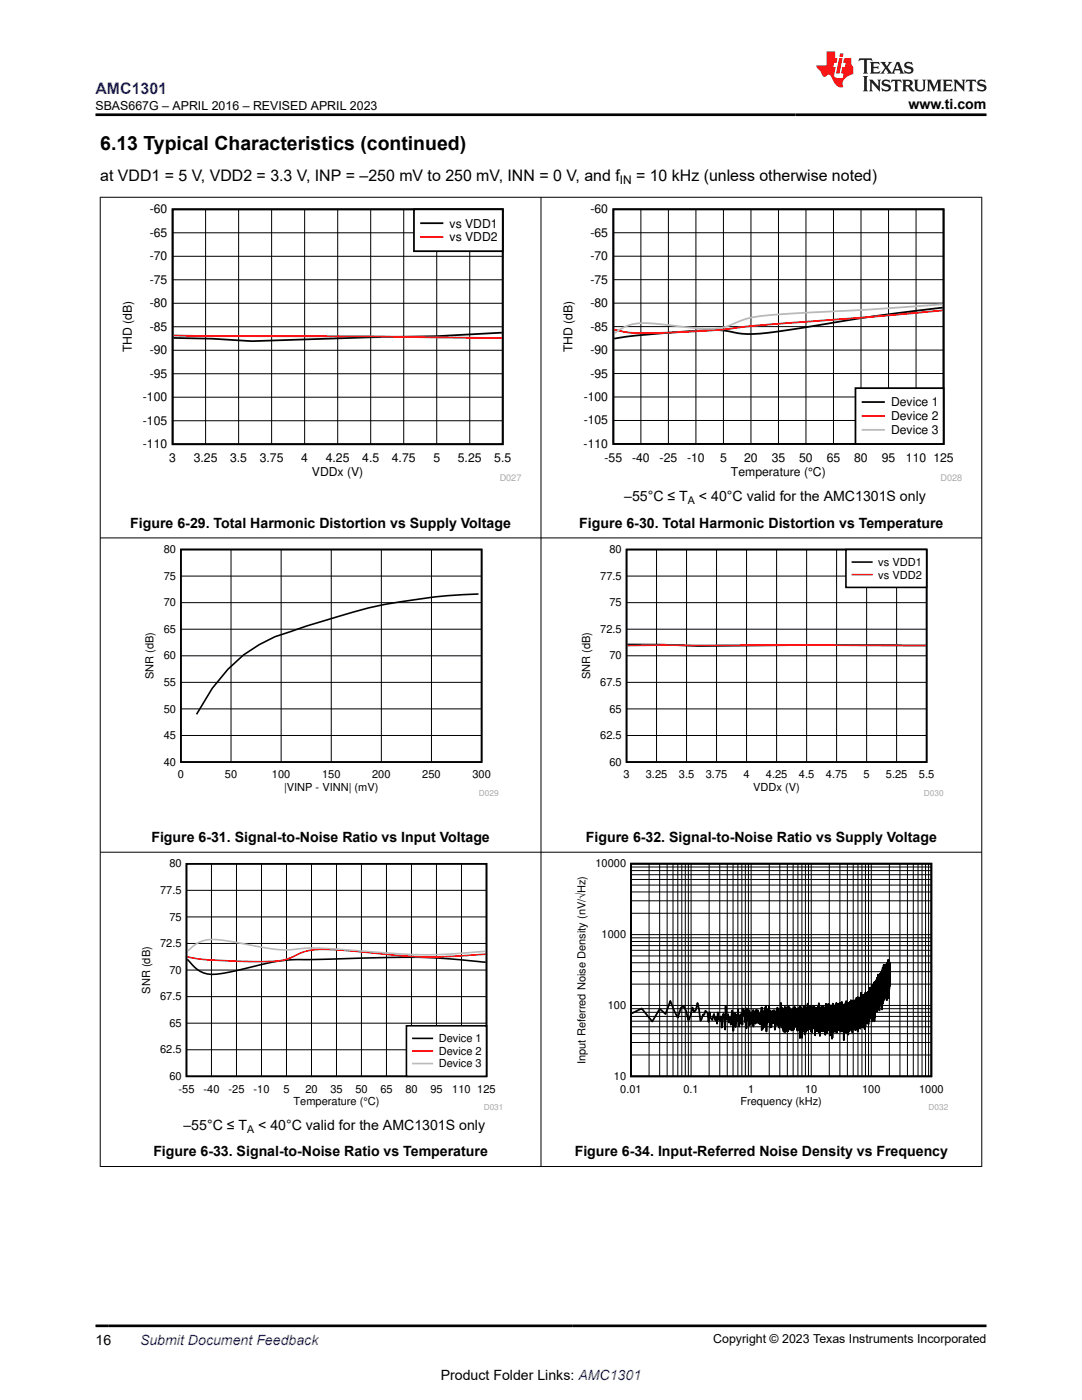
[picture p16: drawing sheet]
<svg xmlns="http://www.w3.org/2000/svg" width="216mm" height="279mm" viewBox="0 0 216 279" stroke-linecap="round" stroke-linejoin="round" font-family="sans-serif">
<defs><g id="words">
<text font-size="3.9" x="20" y="29.9">6.13 Typical Characteristics (continued)</text>
<text font-size="3.2" fill="#00f" x="19" y="18.7">AMC1301</text>
<g font-size="3.2">
<text x="20" y="36.1">at VDD1 = 5 V, VDD2 = 3.3 V, INP = –250 mV to 250 mV, INN = 0 V, and f</text>
<text x="126.9" y="36.1">= 10 kHz (unless otherwise noted)</text>
</g>
<g font-size="2.8">
<text x="181.3" y="21.8">www.ti.com</text>
<text x="124.6" y="100.1">–55°C ≤ T</text>
<text x="139.5" y="100.1">&lt; 40°C valid for the AMC1301S only</text>
<text x="26" y="105.4">Figure 6-29. Total Harmonic Distortion vs Supply Voltage</text>
<text x="115.6" y="105.3">Figure 6-30. Total Harmonic Distortion vs Temperature</text>
<text x="30.2" y="168.1">Figure 6-31. Signal-to-Noise Ratio vs Input Voltage</text>
<text x="116.9" y="168.1">Figure 6-32. Signal-to-Noise Ratio vs Supply Voltage</text>
<text x="36.6" y="225.6">–55°C ≤ T</text>
<text x="51.5" y="225.6">&lt; 40°C valid for the AMC1301S only</text>
<text x="30.6" y="230.8">Figure 6-33. Signal-to-Noise Ratio vs Temperature</text>
<text x="114.7" y="230.8">Figure 6-34. Input-Referred Noise Density vs Frequency</text>
<text x="19" y="268.4">16</text>
<text x="87.9" y="275.3">Product Folder Links: AMC1301</text>
</g>
<text font-size="2.8" fill="#00f" x="27.9" y="268.4">Submit Document Feedback</text>
<g font-size="2.5">
<text x="19" y="21.9">SBAS667G – APRIL 2016 – REVISED APRIL 2023</text>
<text x="142.3" y="268.1">Copyright © 2023 Texas Instruments Incorporated</text>
</g>
<g font-size="2.4">
<text x="123.7" y="36.7">IN</text>
<text x="29.9" y="47.3">-65</text>
<text x="29.9" y="42.6">-60</text>
<text x="89.7" y="45.4">vs VDD1</text>
<text x="117.8" y="47.2">-65</text>
<text x="117.8" y="42.6">-60</text>
<text x="29.9" y="51.9">-70</text>
<text x="89.7" y="48.2">vs VDD2</text>
<text x="117.8" y="51.9">-70</text>
<text x="29.9" y="56.6">-75</text>
<text x="117.8" y="56.6">-75</text>
<text x="29.9" y="61.3">-80</text>
<text x="117.8" y="66">-85</text>
<text x="117.8" y="61.3">-80</text>
<text x="26.3" y="70.3" transform="rotate(-90 26.3 70.3)">THD (dB)</text>
<text x="29.9" y="70.7">-90</text>
<text x="29.9" y="66">-85</text>
<text x="114.3" y="70.3" transform="rotate(-90 114.3 70.3)">THD (dB)</text>
<text x="117.8" y="70.7">-90</text>
<text x="29.9" y="75.4">-95</text>
<text x="117.8" y="75.3">-95</text>
<text x="28.5" y="80.1">-100</text>
<text x="116.5" y="80">-100</text>
<text x="177.8" y="81.1">Device 1</text>
<text x="177.8" y="83.9">Device 2</text>
<text x="28.5" y="84.8">-105</text>
<text x="28.5" y="89.4">-110</text>
<text x="116.5" y="89.4">-110</text>
<text x="116.5" y="84.7">-105</text>
<text x="177.8" y="86.6">Device 3</text>
<text x="33.8" y="92.2">3</text>
<text x="38.7" y="92.2">3.25</text>
<text x="45.9" y="92.2">3.5</text>
<text x="51.8" y="92.2">3.75</text>
<text x="60.1" y="92.2">4</text>
<text x="62.2" y="95">VDDx (V)</text>
<text x="65" y="92.2">4.25</text>
<text x="72.3" y="92.2">4.5</text>
<text x="78.2" y="92.2">4.75</text>
<text x="86.5" y="92.2">5</text>
<text x="91.4" y="92.2">5.25</text>
<text x="98.6" y="92.2">5.5</text>
<text x="120.6" y="92.2">-55</text>
<text x="126.1" y="92.2">-40</text>
<text x="131.6" y="92.2">-25</text>
<text x="137.1" y="92.2">-10</text>
<text x="143.7" y="92.2">5</text>
<text x="145.9" y="94.9">Temperature (°C)</text>
<text x="148.5" y="92.2">20</text>
<text x="154" y="92.2">35</text>
<text x="159.5" y="92.2">50</text>
<text x="165" y="92.2">65</text>
<text x="170.4" y="92.2">80</text>
<text x="175.9" y="92.2">95</text>
<text x="180.8" y="92.2">110 125</text>
</g>
<g font-size="2.2">
<text x="32.7" y="110.4">80</text>
<text x="121.6" y="110.4">80</text>
<text x="175.3" y="113">vs VDD1</text>
<text x="32.7" y="115.7">75</text>
<text x="119.8" y="115.7">77.5</text>
<text x="175.3" y="115.5">vs VDD2</text>
<text x="32.7" y="121">70</text>
<text x="121.6" y="121">75</text>
<text x="32.7" y="131.6">60</text>
<text x="32.7" y="126.3">65</text>
<text x="119.8" y="126.3">72.5</text>
<text x="121.6" y="131.6">70</text>
<text x="30.6" y="135.6" transform="rotate(-90 30.6 135.6)">SNR (dB)</text>
<text x="32.7" y="136.9">55</text>
<text x="117.7" y="135.6" transform="rotate(-90 117.7 135.6)">SNR (dB)</text>
<text x="119.8" y="136.9">67.5</text>
<text x="32.7" y="142.2">50</text>
<text x="121.6" y="142.2">65</text>
<text x="32.7" y="147.5">45</text>
<text x="119.8" y="147.5">62.5</text>
<text x="32.7" y="152.8">40</text>
<text x="35.5" y="155.3">0</text>
<text x="44.9" y="155.3">50</text>
<text x="54.3" y="155.3">100</text>
<text x="64.3" y="155.3">150</text>
<text x="74.3" y="155.3">200</text>
<text x="84.3" y="155.3">250</text>
<text x="94.3" y="155.3">300</text>
<text x="121.6" y="152.8">60</text>
<text x="124.4" y="155.3">3</text>
<text x="128.9" y="155.3">3.25</text>
<text x="135.5" y="155.3">3.5</text>
<text x="140.8" y="155.3">3.75</text>
<text x="148.4" y="155.3">4</text>
<text x="152.8" y="155.3">4.25</text>
<text x="159.4" y="155.3">4.5</text>
<text x="164.8" y="155.3">4.75</text>
<text x="172.3" y="155.3">5</text>
<text x="176.8" y="155.3">5.25</text>
<text x="183.4" y="155.3">5.5</text>
<text x="56.7" y="157.8">|VINP - VINN| (mV)</text>
<text x="150.3" y="157.8">VDDx (V)</text>
<text x="33.8" y="173.1">80</text>
<text x="118.8" y="173.1">10000</text>
<text x="32" y="178.4">77.5</text>
<text x="33.8" y="183.7">75</text>
<text x="32" y="189">72.5</text>
<text x="120.1" y="187.2">1000</text>
<text x="33.8" y="194.3">70</text>
<text x="29.9" y="198.3" transform="rotate(-90 29.9 198.3)">SNR (dB)</text>
<text x="32" y="199.6">67.5</text>
<text x="121.3" y="201.4">100</text>
<text x="33.8" y="204.9">65</text>
<text x="87.6" y="208">Device 1</text>
<text x="32" y="210.2">62.5</text>
<text x="33.8" y="215.5">60</text>
<text x="87.6" y="210.5">Device 2</text>
<text x="87.6" y="213">Device 3</text>
<text x="116.8" y="212.3" transform="rotate(-90 116.8 212.3)">Input Referred Noise Density (nV/óHz)</text>
<text x="122.5" y="215.5">10</text>
<text x="35.6" y="218">-55</text>
<text x="40.6" y="218">-40</text>
<text x="45.6" y="218">-25</text>
<text x="50.6" y="218">-10</text>
<text x="56.6" y="218">5</text>
<text x="58.6" y="220.5">Temperature (°C)</text>
<text x="60.9" y="218">20</text>
<text x="65.9" y="218">35</text>
<text x="70.9" y="218">50</text>
<text x="75.9" y="218">65</text>
<text x="80.9" y="218">80</text>
<text x="85.9" y="218">95</text>
<text x="90.3" y="218">110 125</text>
<text x="123.8" y="218">0.01</text>
<text x="136.4" y="218">0.1</text>
<text x="147.7" y="220.5">Frequency (kHz)</text>
<text x="149.3" y="218">1</text>
<text x="160.7" y="218">10</text>
<text x="172" y="218">100</text>
<text x="183.4" y="218">1000</text>
</g>
<g font-size="2.1">
<text x="137.3" y="100.6">A</text>
<text x="49.3" y="226.1">A</text>
</g>
<g font-size="1.8" fill="#a8a8a8">
<text x="187.7" y="96">D028</text>
<text x="99.7" y="96.1">D027</text>
</g>
<g font-size="1.7" fill="#a8a8a8">
<text x="184.3" y="158.8">D030</text>
<text x="96.5" y="221.5">D031</text>
</g>
<g font-size="1.6" fill="#a8a8a8">
<text x="95.5" y="158.8">D029</text>
<text x="185.3" y="221.5">D032</text>
</g>
</g></defs>
<path d="M34.4 41.8h65.9v46.9h-65.9zM100.1 66.4l-13 .7-13.1 .2-23.8 .8-7.9-.5-7.7-.2" fill="none" stroke="#000" stroke-width=".35"/>
<g fill="none" stroke="#000" stroke-width=".2">
<path d="M34.4 55.8h65.9M34.4 51.1h65.9M34.4 46.5h65.9M41 41.8v46.9M47.6 41.8v46.9M54.2 41.8v46.9M60.8 41.8v46.9M67.4 41.8v46.9M74 41.8v46.9M80.6 41.8v46.9M87.1 41.8v46.9M93.7 41.8v46.9"/>
<path d="M34.4 79.3h65.9M34.4 74.6h65.9M34.4 69.9h65.9M34.4 65.2h65.9M34.4 60.5h65.9M34.4 84h65.9"/>
</g>
<path d="M34.6 67l7.7 .1a2459.5 2459.5 0 0 1 57.8 .4" fill="none" stroke="#f00" stroke-width=".35"/>
<path d="M82.6 41.8h17.7v8.3h-17.7z" fill-rule="evenodd" fill="#fff"/>
<path d="M82.6 41.8h17.7v8.3h-17.7zM84 44.5h4.3" fill="none" stroke="#000" stroke-width=".35"/>
<path d="M84 47.3h4.3" fill="none" stroke="#f00" stroke-width=".35"/>
<path d="M111.9 40.8h80.1v55.2h-80.1z" fill-rule="evenodd" fill="#fff"/>
<path d="M122.4 41.8h65.9v46.8h-65.9zM188.1 61.4a473.1 473.1 0 0 0-30.6 4.4l-4.1 .6a21 21 0 0 1-8.9-.4 119 119 0 0 0-15.5 .8l-6.4 .8" fill="none" stroke="#000" stroke-width=".35"/>
<g fill="none" stroke="#000" stroke-width=".2">
<path d="M122.4 55.8h65.9M122.4 51.1h65.9M122.4 46.4h65.9M127.9 41.8v46.8M133.4 41.8v46.8M138.9 41.8v46.8M144.4 41.8v46.8M149.8 41.8v46.8M155.3 41.8v46.8M160.8 41.8v46.8M166.3 41.8v46.8M171.8 41.8v46.8"/>
<path d="M177.3 41.8v46.8M182.8 41.8v46.8M122.4 79.2h65.9M122.4 74.5h65.9M122.4 69.9h65.9M122.4 65.2h65.9M122.4 60.5h65.9M122.4 83.9h65.9"/>
</g>
<path d="M188.1 62l-14.5 1.3a496.1 496.1 0 0 0-28.3 2.4l-10.3 .6a59.5 59.5 0 0 1-10.2 0l-2.2-.5" fill="none" stroke="#f00" stroke-width=".35"/>
<path d="M188.1 60.7l-20.9 1.4a186.4 186.4 0 0 0-16.9 1.2l-2.1 .6a14.1 14.1 0 0 1-8.4 1.6l-8-.8a12.7 12.7 0 0 0-7 .5l-2.2 1.3" fill="none" stroke="#b8b8b8" stroke-width=".35"/>
<path d="M170.7 77.5h17.6v11.1h-17.6z" fill-rule="evenodd" fill="#fff"/>
<path d="M170.7 77.5h17.6v11.1h-17.6zM172.1 80.2h4.3" fill="none" stroke="#000" stroke-width=".35"/>
<path d="M172.1 83h4.3" fill="none" stroke="#f00" stroke-width=".35"/>
<path d="M172.1 85.8h4.3" fill="none" stroke="#b8b8b8" stroke-width=".35"/>
<path d="M28.5 108.8h71v50h-71z" fill-rule="evenodd" fill="#fff"/>
<path d="M36.1 109.7h60v42.4h-60zM95.5 118.5a109.8 109.8 0 0 0-25 3.7l-9.4 2.8-3.1 1.1a27.7 27.7 0 0 0-15.7 11.3l-3.1 5.2" fill="none" stroke="#000" stroke-width=".32"/>
<path d="M36.1 115h60M46.1 109.7v42.4M56.1 109.7v42.4M66.1 109.7v42.4M76.1 109.7v42.4M86.1 109.7v42.4M36.1 136.2h60M36.1 130.9h60M36.1 125.6h60M36.1 120.3h60M36.1 146.8h60M36.1 141.5h60" fill="none" stroke="#000" stroke-width=".2"/>
<path d="M115.6 108.8h72.7v50h-72.7z" fill-rule="evenodd" fill="#fff"/>
<path d="M125 109.7h59.9v42.4h-59.9zM125.2 128.6h7l7.2 .3 21.6-.2 23.7 .2" fill="none" stroke="#000" stroke-width=".32"/>
<g fill="none" stroke="#000" stroke-width=".2">
<path d="M125 115h59.9M131 109.7v42.4M137 109.7v42.4M143 109.7v42.4M149 109.7v42.4M155 109.7v42.4M161 109.7v42.4M166.9 109.7v42.4M172.9 109.7v42.4M178.9 109.7v42.4M125 136.2h59.9M125 130.9h59.9"/>
<path d="M125 125.6h59.9M125 120.3h59.9M125 146.8h59.9M125 141.5h59.9"/>
</g>
<path d="M184.7 128.8h-59.5" fill="none" stroke="#f00" stroke-width=".32"/>
<path d="M168.8 109.7h16.1v7.5h-16.1z" fill-rule="evenodd" fill="#fff"/>
<path d="M168.8 109.7h16.1v7.5h-16.1zM170.1 112.2h3.9" fill="none" stroke="#000" stroke-width=".32"/>
<path d="M170.1 114.7h3.9" fill="none" stroke="#f00" stroke-width=".32"/>
<path d="M27.8 171.5h72.4v50.1h-72.4z" fill-rule="evenodd" fill="#fff"/>
<path d="M37.2 172.4h59.9v42.4h-59.9zM37.4 191.5a10.2 10.2 0 0 0 3.2 2.7 6.9 6.9 0 0 0 3.8 .1l2.8-.6a62.6 62.6 0 0 1 10.8-2.1l13.3-.4a142.5 142.5 0 0 1 25.6 .8" fill="none" stroke="#000" stroke-width=".32"/>
<g fill="none" stroke="#000" stroke-width=".2">
<path d="M37.2 177.7h59.9M42.2 172.4v42.4M47.2 172.4v42.4M52.2 172.4v42.4M57.2 172.4v42.4M62.2 172.4v42.4M67.1 172.4v42.4M72.1 172.4v42.4M77.1 172.4v42.4M82.1 172.4v42.4M87.1 172.4v42.4M92.1 172.4v42.4"/>
<path d="M37.2 198.9h59.9M37.2 193.6h59.9M37.2 188.3h59.9M37.2 183h59.9M37.2 209.5h59.9M37.2 204.2h59.9"/>
</g>
<path d="M96.9 190.4l-2.6 .2a90.1 90.1 0 0 1-20.8-.5l-6.3-.5a14.6 14.6 0 0 0-7.3 .6 11.5 11.5 0 0 1-6.9 1.7 80 80 0 0 1-15.5-.9h-.1" fill="none" stroke="#f00" stroke-width=".32"/>
<path d="M37.4 189.8a7.2 7.2 0 0 1 7-2.2l2.8 .5a48.3 48.3 0 0 0 10.8 1.4 40.1 40.1 0 0 1 11.2 .1l2.1 .1a110.1 110.1 0 0 0 20.4 .6l5.2-.4" fill="none" stroke="#b8b8b8" stroke-width=".32"/>
<path d="M81.1 204.7h16v10.1h-16z" fill-rule="evenodd" fill="#fff"/>
<path d="M81.1 204.7h16v10.1h-16zM82.4 207.2h3.9" fill="none" stroke="#000" stroke-width=".32"/>
<path d="M82.4 209.7h3.9" fill="none" stroke="#f00" stroke-width=".32"/>
<path d="M82.4 212.3h3.9" fill="none" stroke="#b8b8b8" stroke-width=".32"/>
<path d="M114.7 171.5h74.5v50.1h-74.5z" fill-rule="evenodd" fill="#fff"/>
<path d="M125.9 172.4h59.9v42.4h-59.9zM177.5 195v.2v-2v3.4v-3.5v3.8l-.1-4.9v7.2v-7.1v6.4l-.1-6.9v6.3v-6.3l-.1 7.1v-6.5v6.1l-.1-6.3-.1 6.4v-5.9v5.5v-5.1v4.8v-4.6l-.1 4.6v-4.5v6.4v-7.3v7.1v-6.4v6v-6.1v5.1l-.1-5.2v6.2l-.1-6.4v6.4v-5.8l-.1 5.8-.1-6.4v6.1l-.1-5.4v5.7l-.1-6.4v7.2l-.1-6.2v6.7l-.1-7.2v6.7v-6.2v5.9l-.1-5.5v7.4v-7.2v6.2v-6.1l-.1 6v-6l-.1 5.8-.1-5.9-.1 6.4v-5.3v3v-3.3v5.3v-5.3v5.4l-.1-5.8v7v-6v4.4v-4.6l-.1 4.8v-5v5.2v-5.1l-.1 4.9v-4.8v5.1v-5.3v5.4l-.1-6.1v6.2v-5.7l-.1 5.5v-5.1l-.1 6.1v-6.3v6.4v-5.5v5.8l-.1-6.3v6l-.1-5.7v5.7l-.1-5.6v5.3v-5.3v5.8l-.1-5.5v5.4v-5.2v6.1l-.1-6.3v6.7v-7v7.8v-7.6l-.1 5.3v-4.8v4.9v-5.3l-.1 5.3v-4.6v6.3v-5.9v5.1l-.1-5.6v5.6v-5.3v5.5v-5.7l-.1 5.9-.1-6.3v7.2v-7.1l-.1 6.2v-5.7l-.1 5.9v-5.7v5.3v-5v4.8l-.1-4.5v5v-5.8v4.8v-4.8l-.1 5.7v-5.7l-.1 5.8v-5.6v5.2v-4.7v4v-3.7v5.3v-5.8l-.1 4.9v-4.2v5.4l-.1-6v4.9v-4.5v6.2l-.1-6.4v4.8v-4.2v4.7l-.1-5.1v5.2v-5.3v5.8l-.1-5.6-.1 5.8v-5.9v5v-5l-.1 5.7v-5l-.1 4.9v-4.7v5.7l-.1-6.6-.1 7.1v-6.7v5.9l-.1-5.7v5.4v-5.2l-.1 5.5v-5.2l-.1 4.2v-3.5v5v-6.5l-.1 5.6v-5.1v5v-4.5v5v-5.1l-.1 4.3v-4v5.2v-6.1l-.1 5.6v-5v5.5v-5.2v4.8l-.1-4.8v4.2v-5.7v6.2v-5.4v5.3l-.1-4.8v4.9v-5v5.9l-.1-6.1-.1 5v-5.1v5.8v-5.5l-.1 5.2-.1-5v4.9v-4.6l-.1 4.5v-3.8v4.7v-5.4v4.6v-4.5v5.9v-6.9v5.8l-.1-5.2v5.1l-.1-4.9v4.3v-3.8v4.6v-4.5v4.9l-.1-6.2v6.3v-5.3v4.5v-4.1v3l-.1-3.4v4.1l-.1-4.4v4.3v-4.5v6v-5.4l-.1 5.2v-5.7l-.1 4.8v-4.4v3l-.1-2.7v4.6v-4.9v4.4v-4.2v4.1v-3.8l-.1 4.7v-5.2v4.5l-.1-4.9-.1 5v-4.7v6l-.1-5.9-.1 5.4-.1-5.3v4.2v-4v5v-5.8v5.4l-.1-5v4.8l-.1-4.8v4.5l-.1-4.4v5.7v-5.4l-.1 5.2-.1-4.9v4.3v-4v5.4l-.1-6.3v5.5v-4.9l-.1 4.9v-5v5l-.2-4.8v5.4l-.1-6.4v5.1v-4.8v5.6l-.1-5.6v5.2l-.1-4.7v4.2v-3.7v4.9v-4.5v3v-3.3v3.5l-.1-3.9v5v-4.4v4.4v-4.9v3.8v-4.2l-.1 4.8v-4.8v7.1v-6.3v3.4l-.1-3.7v4.5v-4.2v3.2v-3.6l-.1 4.1v-4.2v4.3l-.1-4.6v4.3v-3.9l-.1 3.5v-3.2v3.6v-3.5v4.5v-5.8l-.1 5.6-.1-4.6v4.2v-4.8v5.5l-.1-5.8v5.7v-5.6l-.1 5.4-.1-5.3v4.8v-4v4.4l-.1-5.1-.1 5.2-.1-5.2v4.9l-.1-4.9v4.5v-4l-.1 5.1-.1-5.3v5.1v-5.6v5.8v-5.4l-.2 4.8v-4.4v3.4l-.1-3.5-.1 4.3v-4.2l-.1 4.9v-4.6v3.5l-.1-4.2v5.3l-.1-5.6v5v-4.5l-.1 6.3v-6l-.1 3.9v-2.7v5v-6.6v5.1v-5.1l-.1 4.3v-4v4.2l-.1-4.6v5.6l-.1-5.3v4.5l-.1-4.3v3.8v-3.6v5.3v-4.9v3.1v-3.3v4.3v-4.4l-.1 3.7v-4.4l-.1 4.9-.1-5.3v5v-4.1l-.1 3.4-.1-3.4v3.6v-4v3.8l-.1-2.3v2.2v-4.1v5.8v-4.5v2.9v-3v3.3l-.1-3.8v4l-.1-4.7-.1 6.1v-5.1v3.4l-.2-3.8v4.5l-.1-4.3v4.6l-.2-5.1v3.9v-3.8l-.1 5v-4.6l-.1 4.4-.1-4.7v4.8v-3.7v3.4l-.2-3.8v4.1v-4.6l-.1 5.6v-5l-.1 3.6v-4.2l-.1 4.6v-5.5v5.8l-.1-5.3v5.2l-.1-4.9v4l-.1-3.6v4l-.1-4.1-.1 3.2v-2.8v2.3v-1.9v3.7l-.1-4.7-.1 3.9v-3.4l-.1 5v-5.5l-.1 3.6-.1-3.9v4.3v-4.3l-.1 4.5-.1-4.2v3.4v-2.9l-.2 3.7v-4v4.7v-4.3l-.1 2.5v-2.7v3v-3.7l-.1 4.9v-5v3.6l-.1-2.7-.1 3.8v-2.9v2.1v-2.2v2.5l-.1-3.2-.1 2.6v-3.4l-.1 4.3v-4.1l-.1 4.4v-5.2l-.1 5.3v-3.7v2.5l-.1-3-.1 4.5-.1-4.7v4l-.1-4.3v5.1l-.1-4.5v4.9v-4.2l-.1 1.2v-1.7v3.7l-.1-4.5-.1 4.9v-4.4l-.1 4.4-.1-4.1v3.6v-3.5v3v-2.6l-.1 4.9v-4.8v3.7v-4.4l-.1 1.9v-2.3v2.8v-2.8v4.3v-4.3l-.1 4.1-.1-4.2-.1 6.1v-6.4v4.8v-4.5l-.1 3.6-.1-3.5v2.3v-2.1v4.1v-3.7l-.1 3.4-.1-4v3.4v-3.2v1.8l-.1-1.2v3.7v-4.2l-.1 3.7v-3.1v1.6v-2.1v2.8l-.1-3.1v3.7l-.1-3.4v2.6l-.1-2.4-.1 2.5v-3.4l-.1 3.8v-2.2v2.5l-.1-3.9-.1 4.4v-4.4l-.1 4.4v-3.9l-.1 3.8-.1-3.8v2.9l-.1-2.4v3.5v-3.7v3.6v-3.8v1.5l-.1-1.6-.1 2.6v-2.5v3.3l-.1-3.7v2.8v-1.9l-.1 1.4v-2.5l-.1 4.4-.1-4.7v4.9v-3.7l-.1 2.8v-3.2l-.1 4.3v-4.4v3.7l-.2-4.2-.1 4.4-.2-3.3v3.9v-5.1v3.8l-.2-3.1v2.2v-2.1v4.2l-.1-4.6-.1 4.2v-3.4v1.6l-.1-2.1v3.6l-.1-4.1v3.6v-3l-.1 2.6v-1.3v1.1l-.1-4v3.2l-.1-1.5v1.5l-.1-1.7-.1 3.5v-2.9v.6v-.8v3l-.1-3.2v1.3v-1.4l-.1 2.4-.1-2.2v2.7l-.1-3.5-.1 2.8v-2.4l-.2 2.8v-2.2l-.1 2.7-.1-2.7v3.4v-3.4l-.1 2v-2.5l-.2 2.6-.1-2.2v1.8l-.1-2.1v2.1v-.8v.9l-.1-1.4v1.7l-.1-1.6v2.4v-3.1l-.1 2.6v-2.7l-.1 3.2-.2-3.3v2.1v-3l-.1 3.1v-1.4l-.1 1.5-.2-1.9-.1 2.2v-2.9l-.1 4.5-.1-5.1v2.5l-.1-2.2v3l-.1-2.5-.1 3.4-.1-3.2-.1 2.7v-2.6l-.1 3.4-.1-4.2-.1 4.5v-4.5l-.2 3.3v-2.5v2.5l-.2-1.9v1.8l-.1-1.5v1.5v-1.2l-.1 .9v-1.7v1.3l-.1-1.2v1.3l-.1-2.1-.1 2.6-.1-2.1-.1 1.8v-2.4l-.1 2.2-.1-1.5v2.1l-.2-2.5v2.3l-.1-2.1-.1 2.9v-3.3l-.1 2.6-.1-1.1v1.2l-.1-2.3-.2 2.2v-1.9l-.1 2v-1.5l-.1 .2v1.6l-.1-3-.1 3-.2-3.3v1.9l-.2-.6-.1 2.6-.1-4-.1 2.8-.1-2.3v.9l-.3-1-.1 .7v-1.1l-.1 3.3-.1-2.3-.1 1.9v-1l-.1 1.1-.1-1.7-.1 1.8v-1.6l-.1 2.2-.3-3.4v2.2l-.1-1.2-.1 .2v-.2l-.2 2.5-.1-2.8-.2 1.5-.1-1.5-.1 3.5-.1-3.6v2l-.1-2.4-.3 2.8-.1-1.3-.1 .6v-.7l-.1 1-.2-1.7-.2 1.1-.1-.9-.1 .2-.1-2-.1 4.7-.3-3.2-.4 2.8-.1-2.2-.1 .9-.2-.6-.1 .3h-.1l-.2-1.4-.1 2.2-.2-1.2-.1 .6-.3-1.4-.4 1.3-.3-.5-.2-1.1-.2 1.9-.2-1.7-.5-.5-.2 .8h-.2l-.3 .8-.2 .4-.6-3.5-.3 1.3-.4 .5-.3-.9-.4 1.6-.4 1-.5-1.9-.5-1-.5 .3-.6 2-.7-1.3-.8-2-1 2.6-1.2-1.1-1.5 2.6-2.1-2.6-1.9 .9" fill="none" stroke="#000" stroke-width=".36"/>
<g fill="none" stroke="#000" stroke-width=".2">
<path d="M19.9 39.4h176.1M20 39.3v193.6M107.9 39.3v193.6M195.9 39.3v193.6M19.9 107.4h176.1M19.9 170.1h176.1M125.9 179.8h60M125.9 178h60M125.9 176.6h60M125.9 175.5h60M125.9 174.6h60M125.9 173.7h60"/>
<path d="M125.9 173h60M129.5 172.4v42.4M131.6 172.4v42.4M133.1 172.4v42.4M134.3 172.4v42.4M135.2 172.4v42.4M136 172.4v42.4M136.7 172.4v42.4M137.4 172.4v42.4M137.9 172.4v42.4M141.5 172.4v42.4M143.6 172.4v42.4"/>
<path d="M145.1 172.4v42.4M146.3 172.4v42.4M147.2 172.4v42.4M148 172.4v42.4M148.7 172.4v42.4M149.3 172.4v42.4M149.9 172.4v42.4M153.5 172.4v42.4M155.6 172.4v42.4M157.1 172.4v42.4M158.3 172.4v42.4M159.2 172.4v42.4"/>
<path d="M160 172.4v42.4M160.7 172.4v42.4M161.3 172.4v42.4M161.9 172.4v42.4M165.5 172.4v42.4M167.6 172.4v42.4M169.1 172.4v42.4M170.2 172.4v42.4M171.2 172.4v42.4M172 172.4v42.4M172.7 172.4v42.4M173.3 172.4v42.4"/>
<path d="M173.9 172.4v42.4M177.5 172.4v42.4M179.6 172.4v42.4M181.1 172.4v42.4M182.2 172.4v42.4M183.2 172.4v42.4M184 172.4v42.4M184.7 172.4v42.4M185.3 172.4v42.4M125.9 196.4h60M125.9 193.9h60M125.9 192.1h60"/>
<path d="M125.9 190.8h60M125.9 189.7h60M125.9 188.7h60M125.9 187.9h60M125.9 187.2h60M125.9 186.5h60M125.9 182.3h60M125.9 210.5h60M125.9 208.1h60M125.9 206.3h60M125.9 204.9h60M125.9 203.8h60"/>
<path d="M125.9 202.8h60M125.9 202h60M125.9 201.3h60M125.9 200.7h60M19.9 232.8h176.1"/>
</g>
<path d="M171.5 11.6l-.2 .6 .5-.2h.6v.1v2.2l-.2 .4h1l-.2-.4v-2.2v-.1h.5l.5 .2-.1-.6zM173.6 12.4l.2 .3v1.6l-.2 .4h1.9l.1-.6a1.08 1.08 0 0 1-1.3 .2v-.7h.6l.4 .2v-.7l-.4 .2h-.6v-.5l.2-.2a1 1 0 0 1 1 .3l-.1-.5zM175.7 12.4l.9 1.1-1 1.2h.9l-.2-.2 .5-.8 .4 .8-.2 .2h1.6l-.2-.2 .2-.5h.9l.1 .5-.1 .2h.9l-.2-.4-.8-1.9h-.5l-.9 2.1-.9-1.1 .9-1h-.8l.2 .2-.4 .6-.4-.6 .2-.2zM179 12.8l.4 1h-.7zM180.7 12.5a.65 .65 0 0 0-.2 .7 .65 .65 0 0 0 .6 .5l.6 .1 .1 .3a.79 .79 0 0 1-.7 .4 .79 .79 0 0 1-.7-.5l.1 .7 .2-.1a.93 .93 0 0 0 1.1 0 .93 .93 0 0 0 .4-.9 1.46 1.46 0 0 0-1.2-.6l-.1-.3a1.09 1.09 0 0 1 1.2 .2l-.2-.6-.1 .1-.5-.2zM172.2 15.2l.2 .4v2.2l-.2 .4h1l-.2-.4v-2.2l.2-.4zM173.4 15.9l.2 .4v1.5l-.2 .4h.8l-.3-.4 .1-1.3 1.6 1.8v-2l.2-.4h-.7l.1 .2 .1 1.1-1.2-1.3zM176.2 16a.65 .65 0 0 0-.2 .8 .65 .65 0 0 0 .6 .4l.6 .2 .1 .2a.79 .79 0 0 1-.7 .4 .79 .79 0 0 1-.7-.5l.1 .7 .2-.1a.93 .93 0 0 0 1.1 .1 .93 .93 0 0 0 .4-1 1.46 1.46 0 0 0-1.2-.5l-.1-.4a1.09 1.09 0 0 1 1.2 .2l-.1-.6-.2 .1-.5-.1zM177.9 15.9l-.1 .6a.63 .63 0 0 1 .8-.3v1.6l-.3 .4h1l-.2-.4v-1.6a.66 .66 0 0 1 .8 .3l-.1-.6zM180 15.9l.2 .4v1.5l-.2 .4h1l-.2-.2-.1-.7h.5l.1 .2a.79 .79 0 0 0 1.2 .6l-1-.9a.61 .61 0 0 0 .6-.6 .61 .61 0 0 0-.5-.7zM180.8 16.2h.1a.47 .47 0 0 1 .5 .1 .47 .47 0 0 1 .1 .5l-.1 .1-.7 .1zM182.3 15.9l.2 .2a2.27 2.27 0 0 0 .4 2 1.04 1.04 0 0 0 1.7-.7v-1.3l.2-.2h-.8l.2 .4v1.1a.6 .6 0 0 1-.6 .6 .6 .6 0 0 1-.6-.6v-1.1l.3-.4zM184.9 15.9l.2 .4v1.5l-.2 .4h.8l-.3-.4v-1.4l.9 1.9 .9-1.9v1.4l-.3 .4h1l-.2-.4v-1.5l.2-.4h-.8l-.7 1.5-.6-1.5zM188.1 15.9l.2 .4v1.5l-.2 .4h1.9l.1-.6a1.09 1.09 0 0 1-1.3 .2v-.7h.6l.4 .2v-.6l-.4 .2h-.6v-.6l.2-.1a1.01 1.01 0 0 1 1 .3l-.1-.6zM190.2 15.9l.3 .4v1.5l-.3 .4h.8l-.2-.4v-1.3l1.6 1.8v-2l.2-.4h-.7l.2 .2v1.1l-1.2-1.3zM192.8 15.9l-.1 .6a.63 .63 0 0 1 .8-.3v1.6l-.3 .4h1l-.2-.4v-1.6a.66 .66 0 0 1 .8 .3l-.1-.6zM195.2 16a.65 .65 0 0 0-.2 .8 .65 .65 0 0 0 .6 .4l.6 .2 .2 .2a.79 .79 0 0 1-.7 .4 .79 .79 0 0 1-.7-.5l.1 .7 .2-.1a.93 .93 0 0 0 1 .1 .93 .93 0 0 0 .5-1 1.46 1.46 0 0 0-1.3-.5v-.4a1.09 1.09 0 0 1 1.2 .2l-.2-.6-.2 .1-.5-.1z" fill="#231f20"/>
<path d="M164.9 10.3v2.7h-2l.1 .4 .8 1a.95 .95 0 0 0 1 .9 .59 .59 0 0 1 .5-.4 .59 .59 0 0 1 .5 .3l.4 .8a1.59 1.59 0 0 0 2.1 1.4 1.61 1.61 0 0 1 1-2.3l1-.3-.1-1.5a1.59 1.59 0 0 1-.3-1.7h-1.5l-.2 .9h.6l-.2 .9h-.5l-.2 .9v.3l.4 .1-.1 .9h-.7a.73 .73 0 0 1-1-.7l.3-1.5h-.5l.1-.9h.5l.2-.9h-.5v-1.3zM167.4 11.6l-.6 3.1h.7l.6-3.1zM167.6 10.7l-.1 .6h.7l.1-.6z" fill="#ed1c24"/>
<path d="M19 22.9h177.8M19 264.6h177.8" fill="none" stroke="#000" stroke-width=".53"/>
<use href="#words"/>
</svg>
